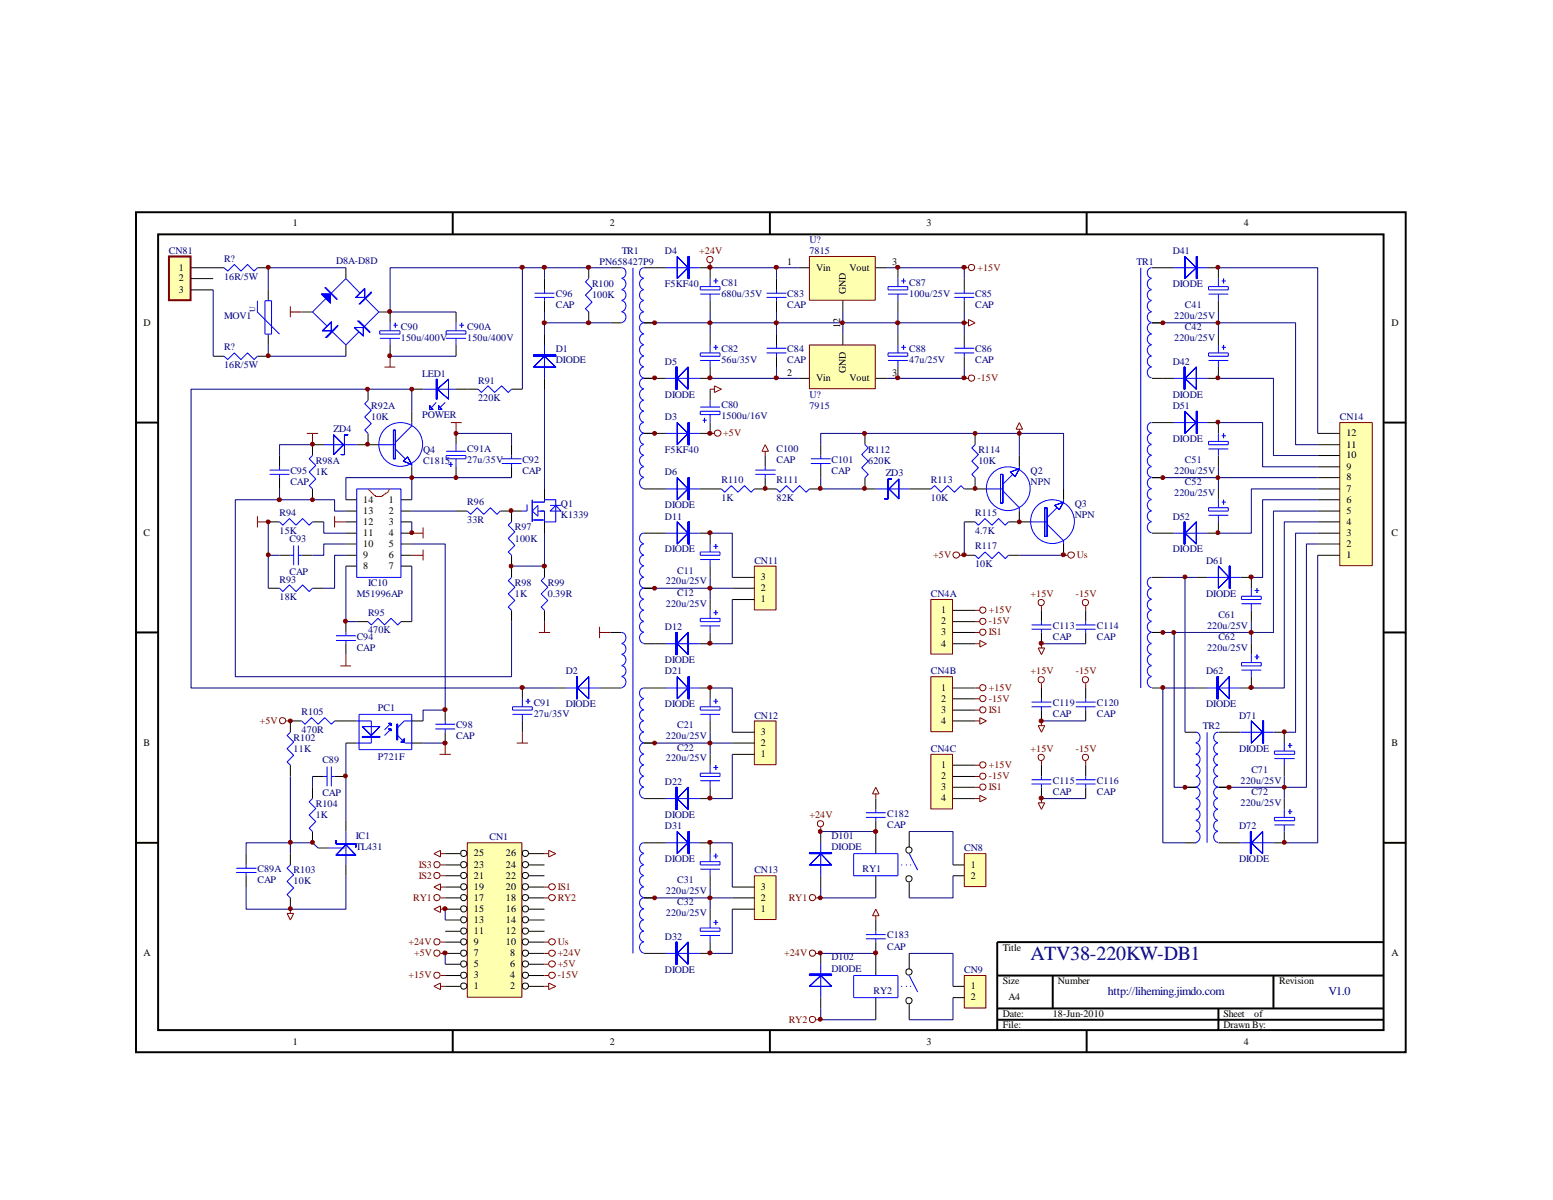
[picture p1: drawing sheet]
<svg xmlns="http://www.w3.org/2000/svg" width="279mm" height="216mm" viewBox="0 0 279 216" stroke-linecap="round" stroke-linejoin="round" font-family="sans-serif">
<defs><g id="words">
<text font-size="3.6" fill="#000080" x="185.4" y="172.6">ATV38-220KW-DB1</text>
<g font-size="2.2" fill="#000080">
<text x="199.3" y="179.1">http://liheming.jimdo.com</text>
<text x="239" y="179.1">V1.0</text>
</g>
<g font-size="1.8">
<text x="52.7" y="40.7">1</text>
<text x="109.7" y="40.7">2</text>
<text x="166.7" y="40.7">3</text>
<text x="223.8" y="40.7">4</text>
<text x="141.6" y="47.7">1</text>
<text x="160.5" y="47.7">3</text>
<text x="32.2" y="48.7">1</text>
<text x="32.2" y="50.6">2</text>
<text x="32.2" y="52.7">3</text>
<text x="146.8" y="48.7">Vin</text>
<text x="152.1" y="52.9" transform="rotate(-90 152.1 52.9)">GND</text>
<text x="152.8" y="48.7">Vout</text>
<text x="25.8" y="58.6">D</text>
<text x="151.1" y="59.1" transform="rotate(-90 151.1 59.1)">1</text>
<text x="151.1" y="58.1" transform="rotate(-90 151.1 58.1)">2</text>
<text x="250.4" y="58.6">D</text>
<text x="141.6" y="67.6">2</text>
<text x="146.8" y="68.6">Vin</text>
<text x="152.1" y="67.1" transform="rotate(-90 152.1 67.1)">GND</text>
<text x="152.8" y="68.6">Vout</text>
<text x="160.5" y="67.6">3</text>
<text x="242.2" y="82.5">10</text>
<text x="242.2" y="80.5">11</text>
<text x="242.2" y="78.5">12</text>
<text x="242.2" y="88.5">7</text>
<text x="242.2" y="86.4">8</text>
<text x="242.2" y="84.5">9</text>
<text x="65.4" y="94.4">12</text>
<text x="65.4" y="92.5">13</text>
<text x="65.4" y="90.4">14</text>
<text x="69.9" y="90.4">1</text>
<text x="69.9" y="92.5">2</text>
<text x="69.9" y="94.4">3</text>
<text x="242.2" y="94.4">4</text>
<text x="242.2" y="92.5">5</text>
<text x="242.2" y="90.4">6</text>
<text x="25.8" y="96.4">C</text>
<text x="65.4" y="100.4">9</text>
<text x="65.4" y="98.4">10</text>
<text x="65.4" y="96.4">11</text>
<text x="69.9" y="96.4">4</text>
<text x="69.9" y="98.4">5</text>
<text x="69.9" y="100.4">6</text>
<text x="242.2" y="100.4">1</text>
<text x="242.2" y="98.4">2</text>
<text x="242.2" y="96.4">3</text>
<text x="250.4" y="96.4">C</text>
<text x="65.4" y="102.4">8</text>
<text x="69.9" y="102.4">7</text>
<text x="136.9" y="106.3">2</text>
<text x="136.9" y="104.4">3</text>
<text x="136.9" y="108.4">1</text>
<text x="169.3" y="110.3">1</text>
<text x="169.3" y="112.4">2</text>
<text x="169.3" y="114.3">3</text>
<text x="169.3" y="116.3">4</text>
<text x="169.3" y="124.3">1</text>
<text x="169.3" y="126.2">2</text>
<text x="169.3" y="128.3">3</text>
<text x="169.3" y="130.2">4</text>
<text x="25.8" y="134.2">B</text>
<text x="136.9" y="136.2">1</text>
<text x="136.9" y="134.2">2</text>
<text x="136.9" y="132.2">3</text>
<text x="250.4" y="134.2">B</text>
<text x="169.3" y="138.2">1</text>
<text x="169.3" y="140.2">2</text>
<text x="169.3" y="142.2">3</text>
<text x="169.3" y="144.2">4</text>
<text x="85.3" y="154.1">25</text>
<text x="91" y="154.1">26</text>
<text x="85.3" y="160.1">19</text>
<text x="85.3" y="158.1">21</text>
<text x="85.3" y="156.1">23</text>
<text x="91" y="160.1">20</text>
<text x="91" y="158.1">22</text>
<text x="91" y="156.1">24</text>
<text x="136.9" y="160.1">3</text>
<text x="174.7" y="156.1">1</text>
<text x="174.7" y="158.1">2</text>
<text x="85.3" y="166">13</text>
<text x="85.3" y="164.1">15</text>
<text x="85.3" y="162.1">17</text>
<text x="91" y="166">14</text>
<text x="91" y="164.1">16</text>
<text x="91" y="162.1">18</text>
<text x="136.9" y="164.1">1</text>
<text x="136.9" y="162.1">2</text>
<text x="25.8" y="172">A</text>
<text x="85.3" y="174">5</text>
<text x="85.3" y="172">7</text>
<text x="85.3" y="170">9</text>
<text x="85.3" y="168.1">11</text>
<text x="91" y="170">10</text>
<text x="91" y="168.1">12</text>
<text x="91.8" y="174">6</text>
<text x="91.8" y="172">8</text>
<text x="180.4" y="171">Title</text>
<text x="250.4" y="172">A</text>
<text x="85.3" y="178">1</text>
<text x="85.3" y="176">3</text>
<text x="91.8" y="178">2</text>
<text x="91.8" y="176">4</text>
<text x="174.7" y="178">1</text>
<text x="180.4" y="177">Size</text>
<text x="190.3" y="177">Number</text>
<text x="230.1" y="177">Revision</text>
<text x="174.7" y="180">2</text>
<text x="180.4" y="183">Date:</text>
<text x="180.4" y="185">File:</text>
<text x="181.4" y="180">A4</text>
<text x="189.4" y="183">18-Jun-2010</text>
<text x="220.1" y="183">Sheet</text>
<text x="220.1" y="185">Drawn By:</text>
<text x="225.6" y="183">of</text>
<text x="52.7" y="188">1</text>
<text x="109.7" y="188">2</text>
<text x="166.7" y="188">3</text>
<text x="223.8" y="188">4</text>
</g>
<g font-size="1.8" fill="#000080">
<text x="30.4" y="45.7">CN81</text>
<text x="40.3" y="47.1">R?</text>
<text x="60.5" y="47.5">D8A-D8D</text>
<text x="107.9" y="47.7">PN658427P9</text>
<text x="111.8" y="45.7">TR1</text>
<text x="119.6" y="45.7">D4</text>
<text x="145.6" y="43.7">U?</text>
<text x="145.6" y="45.7">7815</text>
<text x="204.5" y="47.7">TR1</text>
<text x="211" y="45.7">D41</text>
<text x="40.3" y="50.3">16R/5W</text>
<text x="100" y="53.4">C96</text>
<text x="106.5" y="51.6">R100</text>
<text x="106.5" y="53.7">100K</text>
<text x="119.6" y="51.6">F5KF40</text>
<text x="129.8" y="51.5">C81</text>
<text x="129.8" y="53.4">680u/35V</text>
<text x="141.6" y="53.4">C83</text>
<text x="163.6" y="51.5">C87</text>
<text x="163.6" y="53.4">100u/25V</text>
<text x="175.4" y="53.4">C85</text>
<text x="211" y="51.6">DIODE</text>
<text x="40.3" y="57.4">MOV1</text>
<text x="72.1" y="59.4">C90</text>
<text x="84.1" y="59.4">C90A</text>
<text x="100" y="55.5">CAP</text>
<text x="141.6" y="55.5">CAP</text>
<text x="175.4" y="55.5">CAP</text>
<text x="211.2" y="57.4">220u/25V</text>
<text x="213.2" y="55.5">C41</text>
<text x="213.2" y="59.4">C42</text>
<text x="40.3" y="63">R?</text>
<text x="72.1" y="61.4">150u/400V</text>
<text x="84.1" y="61.4">150u/400V</text>
<text x="100" y="63.4">D1</text>
<text x="100" y="65.4">DIODE</text>
<text x="119.6" y="65.6">D5</text>
<text x="129.8" y="63.4">C82</text>
<text x="129.8" y="65.4">56u/35V</text>
<text x="141.6" y="63.4">C84</text>
<text x="141.6" y="65.4">CAP</text>
<text x="163.6" y="63.4">C88</text>
<text x="163.6" y="65.4">47u/25V</text>
<text x="175.4" y="63.4">C86</text>
<text x="175.4" y="65.4">CAP</text>
<text x="211" y="65.6">D42</text>
<text x="211.2" y="61.4">220u/25V</text>
<text x="40.3" y="66.2">16R/5W</text>
<text x="75.9" y="67.8">LED1</text>
<text x="86" y="69">R91</text>
<text x="119.6" y="71.5">DIODE</text>
<text x="145.6" y="71.5">U?</text>
<text x="211" y="71.5">DIODE</text>
<text x="60" y="77.7">ZD4</text>
<text x="66.8" y="73.6">R92A</text>
<text x="66.8" y="75.5">10K</text>
<text x="75.9" y="75.2">POWER</text>
<text x="86" y="72.1">220K</text>
<text x="119.6" y="75.5">D3</text>
<text x="129.8" y="73.3">C80</text>
<text x="129.8" y="75.4">1500u/16V</text>
<text x="145.6" y="73.6">7915</text>
<text x="211" y="73.6">D51</text>
<text x="241" y="75.5">CN14</text>
<text x="56.8" y="83.5">R98A</text>
<text x="76.1" y="81.5">Q4</text>
<text x="76.1" y="83.5">C1815</text>
<text x="84.1" y="81.3">C91A</text>
<text x="84.1" y="83.3">27u/35V</text>
<text x="94" y="83.3">C92</text>
<text x="119.6" y="81.5">F5KF40</text>
<text x="139.7" y="81.3">C100</text>
<text x="139.7" y="83.3">CAP</text>
<text x="149.6" y="83.3">C101</text>
<text x="156.2" y="81.5">R112</text>
<text x="156.2" y="83.5">620K</text>
<text x="176" y="81.5">R114</text>
<text x="176" y="83.5">10K</text>
<text x="211" y="79.5">DIODE</text>
<text x="213.2" y="83.3">C51</text>
<text x="52.2" y="85.3">C95</text>
<text x="52.2" y="87.3">CAP</text>
<text x="56.8" y="85.5">1K</text>
<text x="94" y="85.3">CAP</text>
<text x="119.6" y="85.5">D6</text>
<text x="129.8" y="86.9">R110</text>
<text x="139.7" y="86.9">R111</text>
<text x="149.6" y="85.3">CAP</text>
<text x="159.3" y="85.7">ZD3</text>
<text x="167.5" y="86.9">R113</text>
<text x="185.4" y="85.3">Q2</text>
<text x="185.4" y="87.3">NPN</text>
<text x="211.2" y="85.3">220u/25V</text>
<text x="211.2" y="89.2">220u/25V</text>
<text x="213.2" y="87.3">C52</text>
<text x="50.3" y="92.9">R94</text>
<text x="84.1" y="90.8">R96</text>
<text x="84.1" y="94.1">33R</text>
<text x="92.6" y="95.4">R97</text>
<text x="100.9" y="91.3">Q1</text>
<text x="100.9" y="93.2">K1339</text>
<text x="119.6" y="91.4">DIODE</text>
<text x="119.6" y="93.5">D11</text>
<text x="129.8" y="90.1">1K</text>
<text x="139.7" y="90.1">82K</text>
<text x="167.5" y="90.1">10K</text>
<text x="175.4" y="92.9">R115</text>
<text x="193.4" y="91.3">Q3</text>
<text x="193.4" y="93.2">NPN</text>
<text x="211" y="93.5">D52</text>
<text x="50.3" y="96">15K</text>
<text x="52.1" y="97.5">C93</text>
<text x="92.6" y="97.5">100K</text>
<text x="119.6" y="99.4">DIODE</text>
<text x="135.7" y="101.4">CN11</text>
<text x="175.4" y="96">4.7K</text>
<text x="175.4" y="98.8">R117</text>
<text x="211" y="99.4">DIODE</text>
<text x="217" y="101.4">D61</text>
<text x="50.3" y="104.8">R93</text>
<text x="50.3" y="107.9">18K</text>
<text x="52.1" y="103.4">CAP</text>
<text x="64.2" y="107.4">M51996AP</text>
<text x="66.2" y="105.4">IC10</text>
<text x="92.6" y="105.4">R98</text>
<text x="92.6" y="107.4">1K</text>
<text x="98.6" y="105.4">R99</text>
<text x="98.6" y="107.4">0.39R</text>
<text x="119.8" y="105.2">220u/25V</text>
<text x="121.8" y="103.2">C11</text>
<text x="121.8" y="107.2">C12</text>
<text x="167.5" y="107.4">CN4A</text>
<text x="175.4" y="102">10K</text>
<text x="217" y="107.4">DIODE</text>
<text x="66.2" y="110.7">R95</text>
<text x="66.2" y="114">470K</text>
<text x="119.6" y="113.4">D12</text>
<text x="119.8" y="109.1">220u/25V</text>
<text x="189.4" y="113.1">C113</text>
<text x="197.4" y="113.1">C114</text>
<text x="217.2" y="113.1">220u/25V</text>
<text x="219.2" y="111.2">C61</text>
<text x="64.2" y="115.1">C94</text>
<text x="64.2" y="117.1">CAP</text>
<text x="119.6" y="119.3">DIODE</text>
<text x="189.4" y="115.1">CAP</text>
<text x="197.4" y="115.1">CAP</text>
<text x="217.2" y="117.1">220u/25V</text>
<text x="219.2" y="115.1">C62</text>
<text x="101.8" y="121.3">D2</text>
<text x="119.6" y="121.3">D21</text>
<text x="167.5" y="121.3">CN4B</text>
<text x="217" y="121.3">D62</text>
<text x="54.3" y="128.7">R105</text>
<text x="54.3" y="131.8">470R</text>
<text x="68" y="127.8">PC1</text>
<text x="82" y="131.1">C98</text>
<text x="96" y="127.1">C91</text>
<text x="96" y="129">27u/35V</text>
<text x="101.8" y="127.3">DIODE</text>
<text x="119.6" y="127.3">DIODE</text>
<text x="121.8" y="131.1">C21</text>
<text x="135.7" y="129.3">CN12</text>
<text x="189.4" y="127.1">C119</text>
<text x="189.4" y="129">CAP</text>
<text x="197.4" y="127.1">C120</text>
<text x="197.4" y="129">CAP</text>
<text x="216.4" y="131.2">TR2</text>
<text x="217" y="127.3">DIODE</text>
<text x="222.9" y="129.3">D71</text>
<text x="52.8" y="133.3">R102</text>
<text x="52.8" y="135.2">11K</text>
<text x="58" y="137.2">C89</text>
<text x="68" y="136.7">P721F</text>
<text x="82" y="133">CAP</text>
<text x="119.8" y="133">220u/25V</text>
<text x="119.8" y="137">220u/25V</text>
<text x="121.8" y="135">C22</text>
<text x="167.5" y="135.2">CN4C</text>
<text x="222.9" y="135.2">DIODE</text>
<text x="58" y="143.2">CAP</text>
<text x="119.6" y="141.2">D22</text>
<text x="189.4" y="141">C115</text>
<text x="189.4" y="143">CAP</text>
<text x="197.4" y="141">C116</text>
<text x="197.4" y="143">CAP</text>
<text x="223.2" y="141">220u/25V</text>
<text x="225.1" y="139">C71</text>
<text x="225.1" y="143">C72</text>
<text x="56.8" y="145.2">R104</text>
<text x="56.8" y="147.2">1K</text>
<text x="119.6" y="147.2">DIODE</text>
<text x="119.6" y="149.2">D31</text>
<text x="159.6" y="147">C182</text>
<text x="159.6" y="148.9">CAP</text>
<text x="222.9" y="149.2">D72</text>
<text x="223.2" y="144.9">220u/25V</text>
<text x="64" y="151">IC1</text>
<text x="64" y="152.9">TL431</text>
<text x="88.1" y="151.1">CN1</text>
<text x="119.6" y="155.1">DIODE</text>
<text x="149.6" y="151">D101</text>
<text x="149.6" y="152.9">DIODE</text>
<text x="173.5" y="153.2">CN8</text>
<text x="222.9" y="155.1">DIODE</text>
<text x="46.3" y="156.9">C89A</text>
<text x="46.3" y="158.9">CAP</text>
<text x="52.8" y="157.1">R103</text>
<text x="52.8" y="159.1">10K</text>
<text x="119.8" y="160.9">220u/25V</text>
<text x="121.8" y="158.9">C31</text>
<text x="135.7" y="157.1">CN13</text>
<text x="155.2" y="156.9">RY1</text>
<text x="119.8" y="164.8">220u/25V</text>
<text x="121.8" y="162.9">C32</text>
<text x="119.6" y="169.1">D32</text>
<text x="149.6" y="172.8">D102</text>
<text x="159.6" y="168.8">C183</text>
<text x="159.6" y="170.9">CAP</text>
<text x="119.6" y="175">DIODE</text>
<text x="149.6" y="174.8">DIODE</text>
<text x="157.1" y="178.8">RY2</text>
<text x="173.5" y="175">CN9</text>
</g>
<g font-size="1.8" fill="#800000">
<text x="125.8" y="45.7">+24V</text>
<text x="175.9" y="48.7">+15V</text>
<text x="175.9" y="68.6">-15V</text>
<text x="130.1" y="78.5">+5V</text>
<text x="167.9" y="100.4">+5V</text>
<text x="193.7" y="100.4">Us</text>
<text x="185.4" y="107.4">+15V</text>
<text x="193.5" y="107.4">-15V</text>
<text x="177.9" y="110.3">+15V</text>
<text x="177.9" y="112.4">-15V</text>
<text x="177.9" y="114.3">IS1</text>
<text x="177.9" y="124.3">+15V</text>
<text x="185.4" y="121.3">+15V</text>
<text x="193.5" y="121.3">-15V</text>
<text x="46.7" y="130.2">+5V</text>
<text x="177.9" y="126.2">-15V</text>
<text x="177.9" y="128.3">IS1</text>
<text x="185.4" y="135.2">+15V</text>
<text x="193.5" y="135.2">-15V</text>
<text x="177.9" y="138.2">+15V</text>
<text x="177.9" y="140.2">-15V</text>
<text x="177.9" y="142.2">IS1</text>
<text x="145.6" y="147.2">+24V</text>
<text x="75.4" y="156.1">IS3</text>
<text x="75.4" y="158.1">IS2</text>
<text x="100.3" y="160.1">IS1</text>
<text x="74.3" y="162.1">RY1</text>
<text x="100.3" y="162.1">RY2</text>
<text x="141.9" y="162.1">RY1</text>
<text x="73.5" y="170">+24V</text>
<text x="74.5" y="172">+5V</text>
<text x="100.3" y="170">Us</text>
<text x="100.3" y="172">+24V</text>
<text x="100.3" y="174">+5V</text>
<text x="141.1" y="172">+24V</text>
<text x="73.5" y="176">+15V</text>
<text x="100.3" y="176">-15V</text>
<text x="141.9" y="184">RY2</text>
</g>
<text font-size="1.4" fill="#000080" x="45.9" y="56.1" transform="rotate(-90 45.9 56.1)">U</text>
</g></defs>
<g fill="none" stroke="#000" stroke-width=".35">
<path d="M24.5 38.2h228.4v151.1h-228.4zM81.4 38.2v4M138.5 38.2v4M195.5 38.2v4M28.4 42.2h220.5v143.1h-220.5zM24.5 76h3.9M249 76h4M24.5 113.8h3.9M249 113.8h4M24.5 151.6h3.9M249 151.6h4M179.4 175.5h69.6"/>
<path d="M189.4 175.5v5.9M229.1 175.5v5.9M249 169.5h-69.6v15.9M81.4 185.4v4M138.5 185.4v4M179.4 181.4h69.6M179.4 183.5h69.6M195.5 185.4v4M219.2 181.4v4"/>
</g>
<path d="M30.5 46.2h3.7v7.7h-3.7z" fill="#ffffb0"/>
<path d="M30.4 46.1h3.9v7.9h-3.9z" fill="none" stroke="#800000" stroke-width=".35"/>
<g fill="none" stroke="#000" stroke-width=".18">
<path d="M34.4 48.2h5.9M34.4 50.1h4M34.4 52.2h4M46.3 48.2h2M48.3 52.2v1.9M54.3 56.1h1.9M62.2 48.2v1.9M68.2 56.1h2v2M82 56.1v2M98 50.1v2.1M98 54.1v2M105.9 48.2v1.9"/>
<path d="M105.9 56.1v2M109.9 48.2h1.9M109.9 58.1h1.9M115.8 48.2h4M115.8 58.1h2.1M125.8 48.2h2M38.4 64.1h1.9M46.3 64.1h2M48.3 60.1v2M62.2 62.1v2M66.2 70v2.1M66.2 78v2"/>
<path d="M70.2 62.1v2M74.1 74v2M74.1 70h2M82 62.1v2M82 78v2M82 70h4M92 70h2M98 60.1v2M98 68.1v1.9M115.8 68.1h4M115.8 78h4M125.8 68.1h2"/>
<path d="M125.8 78h2M48.3 93.9h2M50.3 99.9h1.9M50.3 82v2M50.3 85.9v2.1M54.3 99.9h1.9M56.2 93.9h2.1M56.2 88v1.9M58.3 80h-2.1v2M62.2 95.9h2M62.2 89.9h2M62.2 91.9h2"/>
<path d="M62.2 93.9h2M62.2 97.9h2M62.2 99.9h2M64.2 80h4M72.1 95.9h2M72.1 89.9h2M72.1 91.9h2M72.1 93.9h2M72.1 97.9h2M72.1 99.9h2M74.1 84v1.9M82 91.9h2.1"/>
<path d="M82 84v1.9M90 91.9h4M92 80v2M92 84v1.9M92 91.9v2M92 99.9v4M98 88v1.9M98 93.9v2M115.8 88h4M115.8 95.9h2.1M125.8 88h2M48.3 105.8h2"/>
<path d="M56.2 105.8h2.1M62.2 111.8v2M62.2 115.8v2M62.2 101.9h2M64.2 111.8h2M72.1 101.9h2M72.1 111.8h2M92 109.8v2M98 101.9v2M98 109.8v2M109.9 113.8h1.9M115.8 105.8h2.1"/>
<path d="M115.8 115.8h2.1M52.2 137.7v2M54.3 129.7h-2.1v2M56.2 139.7h2.1M60.2 129.7h4M60.2 139.7h2M62.2 133.7h2M74.1 129.7h2M74.1 133.7h2M80.1 127.8v1.9M80.1 131.7v2M94 123.8v1.9"/>
<path d="M94 129.7v2M100 123.8h1.9M107.9 123.8h3.9M52.2 153.6v2M56.2 141.6v2.1M56.2 149.6v2M57.2 152.6h2M62.2 147.7v1.9M62.2 155.6v2M52.2 161.5v2.1"/>
</g>
<g fill="none" stroke="#00f" stroke-width=".18">
<path d="M40.3 48.2l.7 .6 1.2-1.2 1.1 1.2 1.2-1.2 1.2 1.2 .6-.6M46.3 54.1v2l4 4M47.7 54.1h1.2v6h-1.2zM58.4 51.7h.2l2 2.1v.1zM58.6 53.8l-2.4 2.3 2.6 2.6M59.6 52.7l2.6-2.6 2.6 2.6M59.8 59.7l2.4 2.4 2.4-2.4M64.3 57.7h.3l1.9 2v.2zM65.8 53.8l2.4 2.3-2.6 2.6M66.8 52.5v.2l-2 2h-.2zM68.3 59.5h3.7v.6h-3.7zM70.2 58.1v1.4"/>
<path d="M70.8 58.5h.7M71.1 58.1v.8M80.3 59.5h3.5v.6h-3.5zM82 58.1v1.4M82.6 58.5h.9M83.1 58.1v.8M96.2 52.7h3.5M96.2 53.5h3.5M98 52.2v.5M98 53.5v.6M105.9 50.1l-.6 .6 1.2 1.2-1.2 1.2 1.2 1.3-1.2 1.1 .6 .6M111.8 50.1a1 1 0 0 1 .8 1 1 1 0 0 1-.8 1"/>
<path d="M111.8 52.2a.95 .95 0 0 1 .8 .9 .95 .95 0 0 1-.8 .9M111.8 54.1a1 1 0 0 1 .8 1 1 1 0 0 1-.8 .9M111.8 48.2a.95 .95 0 0 1 .8 .9 .95 .95 0 0 1-.8 .9M111.8 56.1a.95 .95 0 0 1 .8 1 .95 .95 0 0 1-.8 .9M113.9 48.2v123.3M115.8 54.1a1 1 0 0 0-.7 1 1 1 0 0 0 .7 .9M115.8 52.2a.95 .95 0 0 0-.7 .9 .95 .95 0 0 0 .7 .9M115.8 50.1a1 1 0 0 0-.7 1 1 1 0 0 0 .7 1M115.8 56.1a.95 .95 0 0 0-.7 1 .95 .95 0 0 0 .7 .9M115.8 48.2a.95 .95 0 0 0-.7 .9 .95 .95 0 0 0 .7 .9M115.8 58.1a1 1 0 0 0-.7 1 1 1 0 0 0 .7 .9M119.8 48.2h6"/>
<path d="M40.3 64.1l.7 .6 1.2-1.2 1.1 1.2 1.2-1.2 1.2 1.2 .6-.6M58.6 60.7l2.2-2.2v.2l-2 2zM66.2 72.1l-.6 .5 1.2 1.2-1.2 1.2 1.2 1.2-1.2 1.2 .6 .6M68.3 60.9h3.7M70.2 60.9v1.2M74.1 76v.6l-3 3M76.1 70h5.9M78.5 72.4l-.8 .8M80.1 72.4l-.9 .8M80.3 60.9h3.5M82 60.9v1.2M86 70l.6 .6 1.2-1.2 1.2 1.2 1.3-1.2 1.1 1.2 .6-.6"/>
<path d="M98 62.1v6M115.8 64.1a.95 .95 0 0 0-.7 .9 .95 .95 0 0 0 .7 1M115.8 62.1a1 1 0 0 0-.7 .9 1 1 0 0 0 .7 1M115.8 60.1a.95 .95 0 0 0-.7 .9 .95 .95 0 0 0 .7 1M115.8 66a1 1 0 0 0-.7 1 1 1 0 0 0 .7 1M115.8 74a1 1 0 0 0-.7 1 1 1 0 0 0 .7 .9M115.8 72.1a.95 .95 0 0 0-.7 .9 .95 .95 0 0 0 .7 .9M115.8 70a1 1 0 0 0-.7 1 1 1 0 0 0 .7 1M115.8 76a.95 .95 0 0 0-.7 1 .95 .95 0 0 0 .7 .9M115.8 68.1a.95 .95 0 0 0-.7 .9 .95 .95 0 0 0 .7 .9M115.8 78a1 1 0 0 0-.7 1 1 1 0 0 0 .7 .9M119.8 78h6"/>
<path d="M119.8 68.1h6M48.5 84.6h3.6M48.5 85.3h3.6M50.3 93.9l.6 .6 1.2-1.2 1.2 1.2 1.1-1.2 1.2 1.2 .6-.6M50.3 84v.6M50.3 85.3v.6M52.2 99.9h.6M52.8 98.1v3.6M53.7 99.9h.6M53.7 98.1v3.6M56.2 82l-.6 .5 1.2 1.2-1.2 1.2 1.2 1.3-1.2 1.2 .6 .6M58.3 80h5.9"/>
<path d="M64.2 88h7.9v15.9h-7.9zM68.2 80h2.9M71.1 80.8l1.8 1.7M74.1 83.6v.4M80.3 82h3.5v.5h-3.5zM80.3 81.2h3.5M80.7 83.6h.7M81.1 83.1v.9M82 80v1.2M82 82.5v1.5M84.1 91.9l.6 .6 1.2-1.1 1.1 1.1 1.2-1.1 1.2 1.1 .6-.6M90.3 82.5h3.5"/>
<path d="M90.3 83.4h3.5M92 93.9l-.6 .6 1.2 1.2-1.2 1.2 1.2 1.2-1.2 1.2 .6 .6M92 82v.5M92 83.4v.6M94.8 90.8v1.1h-.8M95.8 90.3h2.2v-.4h2v4h-2v-2h-1.2M95.8 89.9v4M95.8 93.6h2.2M95.8 91.9l1-1v2zM99 91.9l1-1 .9 1zM99 90.9h1.9M115.8 84a.95 .95 0 0 0-.7 .9 .95 .95 0 0 0 .7 1"/>
<path d="M115.8 82a1 1 0 0 0-.7 .9 1 1 0 0 0 .7 1M115.8 80a.95 .95 0 0 0-.7 .9 .95 .95 0 0 0 .7 1M115.8 85.9a1 1 0 0 0-.7 1 1 1 0 0 0 .7 1M115.8 99.9a.95 .95 0 0 0-.7 .9 .95 .95 0 0 0 .7 1M115.8 97.9a1 1 0 0 0-.7 .9 1 1 0 0 0 .7 1M115.8 95.9a.95 .95 0 0 0-.7 1 .95 .95 0 0 0 .7 .9M119.8 88h6M50.3 105.8l.6 .6 1.2-1.2 1.2 1.2 1.1-1.2 1.2 1.2 .6-.6M60.5 114.4h3.5M60.5 115.2h3.5M62.2 113.8v.6M62.2 115.2v.6"/>
<path d="M66.2 111.8l.6 .6 1.2-1.1 1.2 1.1 1.2-1.1 1.1 1.1 .6-.6M92 103.9l-.6 .6 1.2 1.2-1.2 1.1 1.2 1.2-1.2 1.2 .6 .6M98 103.9l-.6 .6 1.2 1.2-1.2 1.1 1.2 1.2-1.2 1.2 .6 .6M111.8 115.8a.95 .95 0 0 1 .8 1 .95 .95 0 0 1-.8 .9M111.8 117.8a1 1 0 0 1 .8 .9 1 1 0 0 1-.8 1M111.8 119.8a.95 .95 0 0 1 .8 .9 .95 .95 0 0 1-.8 1M111.8 113.8a1 1 0 0 1 .8 1 1 1 0 0 1-.8 .9M115.8 101.9a1 1 0 0 0-.7 .9 1 1 0 0 0 .7 1M115.8 103.9a.95 .95 0 0 0-.7 .9 .95 .95 0 0 0 .7 .9M115.8 111.8a.95 .95 0 0 0-.7 1 .95 .95 0 0 0 .7 .9M115.8 109.8a1 1 0 0 0-.7 1 1 1 0 0 0 .7 1M115.8 107.9a.95 .95 0 0 0-.7 .9 .95 .95 0 0 0 .7 .9"/>
<path d="M115.8 113.8a1 1 0 0 0-.7 1 1 1 0 0 0 .7 .9M115.8 105.8a1 1 0 0 0-.7 1 1 1 0 0 0 .7 1M52.2 131.7l-.6 .6 1.2 1.2-1.2 1.2 1.2 1.2-1.2 1.2 .6 .6M54.3 129.7l.6 .6 1.1-1.2 1.2 1.2 1.2-1.2 1.2 1.2 .6-.6M58.3 139.7h.5M58.8 137.9v3.6M59.6 139.7h.6M59.6 137.9v3.6M64.2 129.7h2.6v4h-2.6M64.6 128.5h9.5v6.4h-9.5zM70.4 131.1l-1.2 1.2M70.4 130.1l-1.2 1.2"/>
<path d="M71.5 132.3l1.4 1.4h1.2M74.1 129.7h-1.4l-1.2 1.2M78.3 130.3h3.6M78.3 131.1h3.6M80.1 129.7v.6M80.1 131.1v.6M92.2 127.2h3.6v.6h-3.6zM92.2 128.5h3.6M94 125.7v1.5M94 128.5v1.2M94.6 126.2h.8M95 125.7v.9"/>
<path d="M101.9 123.8h6M111.8 121.8a1 1 0 0 1 .8 .9 1 1 0 0 1-.8 1M52.2 155.6l-.6 .6 1.2 1.2-1.2 1.2 1.2 1.2-1.2 1.2 .6 .5M56.2 143.7l-.6 .6 1.2 1.2-1.2 1.1 1.2 1.2-1.2 1.2 .6 .6M59.2 152.6h2.8M62.2 149.6v6"/>
<circle cx="72.1" cy="80" r="4"/>
</g>
<path d="M57.8 52.9h1.6v1.6zM57.8 52.9h1.6v1.6z" fill="#00f" stroke="#00f" stroke-width=".18"/>
<g fill="#00f" stroke="#00f" stroke-width=".18">
<path d="M65.6 51.9l-1.6 1.6h1.6zM65.6 51.9l-1.6 1.6h1.6z" fill-rule="evenodd"/>
<path d="M63.8 58.9h1.6v1.6zM63.8 58.9h1.6v1.6z" fill-rule="evenodd"/>
<path d="M58 59.5l1.6-1.6v1.6zM58 59.5l1.6-1.6v1.6z" fill-rule="evenodd"/>
<path d="M96 63.8v.3h4v-.3zM96 63.8v.3h4v-.3z" fill-rule="evenodd"/>
<path d="M98 64.1l2 1.9h-4zM98 64.1l2 1.9h-4z" fill-rule="evenodd"/>
<path d="M65.2 130.7h3.1l-1.5 1.6zM65.2 130.7h3.1l-1.5 1.6z" fill-rule="evenodd"/>
<path d="M65.2 132.5h3.1v.2h-3.1zM65.2 132.5h3.1v.2h-3.1z" fill-rule="evenodd"/>
<path d="M69.9 130.1l.5 .5v-.5zM69.9 130.1l.5 .5v-.5z" fill-rule="evenodd"/>
<path d="M69.9 131.1l.5 .4v-.4zM69.9 131.1l.5 .4v-.4z" fill-rule="evenodd"/>
<path d="M71.4 130.3v2.8h.1v-2.8zM71.4 130.3v2.8h.1v-2.8z" fill-rule="evenodd"/>
<path d="M72.1 133.5l.6-.6v.6zM72.1 133.5l.6-.6v.6z" fill-rule="evenodd"/>
<path d="M60.5 151.2v.6h3.5v.6v-.6h-3.5zM60.5 151.2v.6h3.5v.6v-.6h-3.5z" fill-rule="evenodd"/>
<path d="M62.2 152l1.8 1.8h-3.5zM62.2 152l1.8 1.8h-3.5z" fill-rule="evenodd"/>
<path d="M103.7 121.8v3.9h.2v-3.9zM103.7 121.8v3.9h.2v-3.9z" fill-rule="evenodd"/>
<path d="M105.9 121.8v3.9l-2-1.9zM105.9 121.8v3.9l-2-1.9z" fill-rule="evenodd"/>
<path d="M70.8 77.4v5.1h.3v-5.1zM70.8 77.4v5.1h.3v-5.1z" fill-rule="evenodd"/>
<path d="M73.3 82.2l-.7 .8 1.5 .6zM73.3 82.2l-.7 .8 1.5 .6z" fill-rule="evenodd"/>
<path d="M78.7 70l2-1.8v3.6zM78.7 70l2-1.8v3.6z" fill-rule="evenodd"/>
<path d="M78.5 68.2v3.6h.2v-3.6zM78.5 68.2v3.6h.2v-3.6z" fill-rule="evenodd"/>
<path d="M77.3 73l.6 .7h-.6zM77.3 73l.6 .7h-.6z" fill-rule="evenodd"/>
<path d="M78.9 73l.6 .7h-.6zM78.9 73l.6 .7h-.6z" fill-rule="evenodd"/>
<path d="M62 78.2v3.6h-.6h.6v-3.6h.6zM62 78.2v3.6h-.6h.6v-3.6h.6z" fill-rule="evenodd"/>
<path d="M60 78.2l1.8 1.8-1.8 1.8zM60 78.2l1.8 1.8-1.8 1.8z" fill-rule="evenodd"/>
<path d="M123.8 46.1v4h.2v-4zM123.8 46.1v4h.2v-4z" fill-rule="evenodd"/>
<path d="M121.8 46.1l2 2.1-2 1.9zM121.8 46.1l2 2.1-2 1.9z" fill-rule="evenodd"/>
<path d="M123.8 76v4h.2v-4zM123.8 76v4h.2v-4z" fill-rule="evenodd"/>
<path d="M121.8 76l2 2-2 2zM121.8 76l2 2-2 2z" fill-rule="evenodd"/>
<path d="M121.6 66v4h.2v-4zM121.6 66v4h.2v-4z" fill-rule="evenodd"/>
<path d="M123.8 66v4l-2-1.9zM123.8 66v4l-2-1.9z" fill-rule="evenodd"/>
<path d="M123.8 85.9v4h.2v-4zM123.8 85.9v4h.2v-4z" fill-rule="evenodd"/>
<path d="M121.8 85.9l2 2.1-2 1.9zM121.8 85.9l2 2.1-2 1.9z" fill-rule="evenodd"/>
</g>
<g fill="none" stroke="#800000" stroke-width=".18">
<path d="M52.2 55.1v2M52.2 56.1h2.1M55.2 78h2M56.2 78v2M81.1 76h2M82 76v2M46.3 93.9h2M46.3 92.9v2M60.2 92.9v2M60.2 93.9h2M74.1 95.9h2M74.1 99.9h2"/>
<path d="M76.1 94.9v2M76.1 98.9v1.9M61.2 119.8h2M62.2 117.8v2M96.9 113.8h2.1M98 111.8v2M107.9 113.8h2M107.9 112.8v2M51.5 129.7h.7M79.1 135.7h2M80.1 133.7v2M93 133.7h2"/>
<path d="M94 131.7v2M51.6 164.3h1.2l-.6 1.2zM52.2 163.6v.7"/>
<circle cx="50.8" cy="129.7" r=".57"/>
</g>
<g fill="none" stroke="#000080" stroke-width=".18">
<path d="M38.4 52.2v11.9M62.2 48.2h-13.9v4M94 48.2v21.8M98 48.2v1.9M98 56.1v4M98 58.1h11.9M109.9 48.2h-39.7v7.9h11.8M48.3 62.1v2h13.9M70.2 64.1h11.8M74.1 74v-4h-39.7v53.8h65.6M82 78h10v2M98 70v18"/>
<path d="M48.3 93.9v11.9M48.3 99.9h2M50.3 88v1.9h9.9v2h2M50.3 89.9h-8v31.9h49.7v-10M56.2 80h-5.9v2M58.3 93.9v2h3.9M62.2 89.9v-4h11.9v4M62.2 97.9h-3.9v2h-2.1M62.2 99.9h-2v5.9h-1.9M74.1 97.9h6v29.9h-4v1.9M74.1 91.9h7.9M74.1 93.9v2"/>
<path d="M74.1 85.9h17.9M98 95.9v6h-6M62.2 101.9v9.9h2M74.1 101.9v9.9M52.2 139.7v13.9M56.2 139.7v1.9M62.2 133.7v14M76.1 133.7h4M52.2 151.6h4l1 1M62.2 157.6v6h-10"/>
</g>
<g fill="#800000" stroke="#800000" stroke-width=".18">
<circle cx="48.2" cy="64" r=".35"/>
<circle cx="48.2" cy="48.1" r=".35"/>
<circle cx="91.9" cy="91.9" r=".35"/>
<circle cx="97.9" cy="101.8" r=".37"/>
<circle cx="70.1" cy="56" r=".35"/>
<circle cx="105.9" cy="48.1" r=".37"/>
<circle cx="97.9" cy="48.1" r=".37"/>
<circle cx="97.9" cy="58.1" r=".37"/>
<circle cx="105.9" cy="58.1" r=".37"/>
<circle cx="74.1" cy="95.8" r=".35"/>
<circle cx="48.2" cy="93.9" r=".35"/>
<circle cx="48.2" cy="99.8" r=".35"/>
<circle cx="62.1" cy="111.8" r=".35"/>
<circle cx="56.2" cy="89.9" r=".35"/>
<circle cx="91.9" cy="101.8" r=".35"/>
<circle cx="50.3" cy="89.9" r=".37"/>
<circle cx="80.1" cy="127.7" r=".37"/>
<circle cx="80.1" cy="133.7" r=".37"/>
<circle cx="62.1" cy="139.6" r=".35"/>
<circle cx="56.2" cy="151.5" r=".35"/>
<circle cx="52.2" cy="129.7" r=".35"/>
<circle cx="82" cy="85.9" r=".35"/>
<circle cx="74.1" cy="85.9" r=".35"/>
<circle cx="56.2" cy="79.9" r=".35"/>
<circle cx="66.1" cy="79.9" r=".35"/>
<circle cx="74.1" cy="70" r=".35"/>
<circle cx="66.1" cy="70" r=".35"/>
<circle cx="93.9" cy="123.7" r=".37"/>
<circle cx="82" cy="78" r=".35"/>
<circle cx="93.9" cy="48.1" r=".37"/>
<circle cx="117.8" cy="78" r=".35"/>
<circle cx="117.8" cy="68" r=".35"/>
</g>
<path d="M66.2 88l.9 .9a1.29 1.29 0 0 0 1.5 .4l.7-.4v-.2a.58 .58 0 0 0 .6-.6l.3-.1" fill="none" stroke="#f00" stroke-width=".18"/>
<path d="M145.7 46.2h11.7v7.7h-11.7z" fill="#ffffb0"/>
<path d="M145.6 46.1h11.9v7.9h-11.9z" fill="none" stroke="#800000" stroke-width=".18"/>
<path d="M143.7 48.2h1.9M151.6 54.1v2M157.6 48.2h2" fill="none" stroke="#000" stroke-width=".18"/>
<path d="M145.7 62.1h11.7v7.7h-11.7z" fill="#ffffb0"/>
<g fill="none" stroke="#800000" stroke-width=".18">
<path d="M127.8 47.3v.9M173.5 58.1h.7M173.5 48.2h.7M174.2 57.5l1.2 .6-1.2 .6zM127.8 70h.7M127.8 78h.7M128.5 69.4l1.3 .6-1.3 .6zM145.6 62.1h11.9v7.8h-11.9zM173.5 68.1h.7M183.4 76l.6 1.2h-1.2zM183.4 77.2v.8M137.7 80l.6 1.2h-1.2z"/>
<path d="M137.7 81.2v.8M172.7 99.9h.8M191.3 99.9h.8"/>
<circle cx="127.7" cy="46.7" r=".57"/>
<circle cx="174.8" cy="48.1" r=".57"/>
<circle cx="129.1" cy="77.9" r=".58"/>
<circle cx="174.8" cy="68" r=".57"/>
<circle cx="172.1" cy="99.9" r=".58"/>
<circle cx="192.7" cy="99.9" r=".58"/>
</g>
<g fill="none" stroke="#000" stroke-width=".18">
<path d="M127.8 48.2v1.9M127.8 54.1v2M139.7 50.1v2.1M139.7 54.1v2M161.5 48.2v1.9M161.5 54.1v2M173.5 50.1v2.1M173.5 54.1v2M127.8 60.1v2M127.8 66v2.1M127.8 70v2.1M127.8 76v2"/>
<path d="M139.7 60.1v2M139.7 64.1v1.9M143.7 68.1h1.9M151.6 60.1v2M155.6 78v2M157.6 68.1h2M161.5 60.1v2M161.5 66v2.1M173.5 60.1v2M173.5 64.1v1.9M175.4 78v2M117.9 95.9h1.9"/>
<path d="M125.8 95.9h2v2M127.8 88h2M135.7 88h4M137.7 82v2M137.7 85.9v2.1M145.6 88h2.1M147.7 80v2M147.7 84v1.9M155.6 85.9v2.1M165.5 88h2M173.5 88h4M173.5 93.9h1.9"/>
<path d="M173.5 99.9h1.9M175.4 85.9v2.1M181.4 93.9h4M181.4 99.9h2M183.4 82v2M183.4 91.9v2M191.3 88v1.9M191.3 97.9v2M117.9 115.8h1.9M127.8 101.9v2M127.8 107.9v1.9M127.8 113.8v2h-2"/>
</g>
<g fill="none" stroke="#00f" stroke-width=".18">
<path d="M126 51.6h3.5v.6h-3.5zM126 52.9h3.5M127.8 50.1v1.5M127.8 52.9v1.2M128.4 50.5h.8M128.8 50.1v.9M137.9 53.5h3.6M137.9 52.7h3.6M139.7 52.2v.5M139.7 53.5v.6M159.8 52.9h3.5M159.8 51.6h3.5v.6h-3.5z"/>
<path d="M161.5 50.1v1.5M161.5 52.9v1.2M162.1 50.5h.9M162.6 50.1v.9M171.7 53.5h3.6M171.7 52.7h3.6M173.5 52.2v.5M173.5 53.5v.6M126 63.5h3.5v.6h-3.5zM126 74h3.5v.6h-3.5zM126 64.9h3.5M126 73.2h3.5"/>
<path d="M126.4 75.6h.8M126.7 75.2v.8M127.8 62.1v1.4M127.8 64.9v1.1M127.8 72.1v1.1M127.8 74.6v1.4M128.4 62.5h.8M128.8 62.1v.8M137.9 63.5h3.6M137.9 62.7h3.6M139.7 62.1v.6M139.7 63.5v.6"/>
<path d="M159.8 64.9h3.5M159.8 63.5h3.5v.6h-3.5zM161.5 62.1v1.4M161.5 64.9v1.1M162.1 62.5h.9M162.6 62.1v.8M171.7 63.5h3.6M171.7 62.7h3.6M173.5 62.1v.6M173.5 63.5v.6M119.8 95.9h6M126 99.3h3.5v.6h-3.5z"/>
<path d="M127.8 97.9v1.4M128.4 98.3h.8M128.8 97.9v.8M129.8 88l.6 .6 1.2-1.2 1.2 1.2 1.1-1.2 1.2 1.2 .6-.6M135.9 85.3h3.6M135.9 84.6h3.6M137.7 84v.6M137.7 85.3v.6M139.7 88l.6 .6 1.2-1.2 1.2 1.2 1.1-1.2 1.2 1.2 .6-.6M145.9 83.4h3.5M145.9 82.5h3.5M147.7 82v.5"/>
<path d="M147.7 83.4v.6M155.6 80l.6 .6-1.2 1.2 1.2 1.2-1.2 1.2 1.2 1.1-.6 .6M167.5 88l.6-.6 1.2 1.2 1.2-1.2 1.2 1.2 1.2-1.2 .6 .6M175.4 80l-.6 .6 1.2 1.2-1.2 1.2 1.2 1.2-1.2 1.1 .6 .6M175.4 93.9l.6 .6 1.2-1.2 1.3 1.2 1.2-1.2 1.1 1.2 .6-.6M175.4 99.9l.6 .6 1.2-1.2 1.3 1.2 1.2-1.2 1.1 1.2 .6-.6M177.5 88h2.9M180.4 88.3l3 3.1v.5M182.2 85.3l-1.8 1.8M183.4 84v.3M185.4 93.9h3M188.4 94.3l2.9 3v.6"/>
<path d="M190.2 91.4l-1.8 1.7M191.3 89.9v.4M119.8 115.8h6M126 111.3h3.5v.5h-3.5zM126 100.7h3.5M126 112.6h3.5M127.8 100.7v1.2M127.8 109.8v1.5M127.8 112.6v1.2M128.4 110.2h.8M128.8 109.8v.9"/>
<circle cx="181.4" cy="87.9" r="4"/>
<circle cx="189.3" cy="93.8" r="4"/>
</g>
<g fill="none" stroke="#000080" stroke-width=".18">
<path d="M117.9 58.1h55.6M127.8 48.2h15.9M127.8 56.1v4M139.7 48.2v1.9M139.7 56.1v4M151.6 56.1v4M159.6 48.2h13.9v1.9M161.5 56.1v4M173.5 56.1v4M127.8 68.1h15.9M139.7 66v2.1M173.5 66v2.1h-13.9"/>
<path d="M183.4 78v4M147.7 80v-2h43.6v10M147.7 85.9v2.1h7.9M173.5 93.9v6M183.4 99.9h7.9"/>
</g>
<circle cx="117.8" cy="58.1" r=".35" fill="#800000" stroke="#800000" stroke-width=".18"/>
<g fill="#800000" stroke="#800000" stroke-width=".18">
<circle cx="173.5" cy="68" r=".37"/>
<circle cx="161.5" cy="68" r=".37"/>
<circle cx="151.5" cy="58.1" r=".35"/>
<circle cx="127.7" cy="48.1" r=".37"/>
<circle cx="127.7" cy="68" r=".37"/>
<circle cx="139.7" cy="68" r=".37"/>
<circle cx="139.7" cy="48.1" r=".37"/>
<circle cx="139.7" cy="58.1" r=".37"/>
<circle cx="127.7" cy="58.1" r=".37"/>
<circle cx="173.5" cy="58.1" r=".37"/>
<circle cx="173.5" cy="48.1" r=".37"/>
<circle cx="161.5" cy="48.1" r=".37"/>
<circle cx="161.5" cy="58.1" r=".37"/>
<circle cx="137.7" cy="87.9" r=".35"/>
<circle cx="147.6" cy="87.9" r=".35"/>
</g>
<g fill="#00f" stroke="#00f" stroke-width=".18">
<path d="M180 85.3v5.2h.4v-5.2zM180 85.3v5.2h.4v-5.2z" fill-rule="evenodd"/>
<path d="M181.8 84.9l1.6-.6-.8 1.5zM181.8 84.9l1.6-.6-.8 1.5z" fill-rule="evenodd"/>
<path d="M188 91.4v5.1h.4v-5.1zM188 91.4v5.1h.4v-5.1z" fill-rule="evenodd"/>
<path d="M189.7 90.9l1.6-.6-.7 1.4zM189.7 90.9l1.6-.6-.7 1.4z" fill-rule="evenodd"/>
<path d="M123.8 93.9v4h.2v-4zM123.8 93.9v4h.2v-4z" fill-rule="evenodd"/>
<path d="M121.8 93.9l2 2-2 2zM121.8 93.9l2 2-2 2z" fill-rule="evenodd"/>
<path d="M121.6 113.8v4h.2v-4zM121.6 113.8v4h.2v-4z" fill-rule="evenodd"/>
<path d="M123.8 113.8v4l-2-2zM123.8 113.8v4l-2-2z" fill-rule="evenodd"/>
</g>
<path d="M135.8 101.9h3.7v7.7h-3.7z" fill="#ffffb0"/>
<path d="M135.7 101.9h3.9v7.8h-3.9z" fill="none" stroke="#800000" stroke-width=".18"/>
<path d="M131.7 107.9h4M131.7 105.8h4M131.7 103.9h4M115.8 133.7h2.1M115.8 123.8h4M125.8 123.8h2v1.9M127.8 129.7v2M127.8 135.7v2M115.8 143.7h4M127.8 141.6v2.1h-2" fill="none" stroke="#000" stroke-width=".18"/>
<path d="M127.8 95.9h3.9v8M117.9 105.8h13.8M127.8 103.9v4M131.7 107.9v7.9h-3.9" fill="none" stroke="#000080" stroke-width=".18"/>
<circle cx="117.8" cy="105.8" r=".35" fill="#800000" stroke="#800000" stroke-width=".18"/>
<g fill="#800000" stroke="#800000" stroke-width=".18">
<circle cx="127.7" cy="95.8" r=".37"/>
<circle cx="127.7" cy="115.7" r=".37"/>
<circle cx="127.7" cy="105.8" r=".37"/>
</g>
<g fill="none" stroke="#00f" stroke-width=".18">
<path d="M115.8 129.7a1 1 0 0 0-.7 1 1 1 0 0 0 .7 1M115.8 127.8a.95 .95 0 0 0-.7 .9 .95 .95 0 0 0 .7 .9M115.8 125.7a1 1 0 0 0-.7 1 1 1 0 0 0 .7 1M115.8 131.7a.95 .95 0 0 0-.7 1 .95 .95 0 0 0 .7 .9M115.8 123.8a.95 .95 0 0 0-.7 .9 .95 .95 0 0 0 .7 .9M115.8 139.7a.95 .95 0 0 0-.7 .9 .95 .95 0 0 0 .7 1M115.8 137.7a1 1 0 0 0-.7 .9 1 1 0 0 0 .7 1M115.8 135.7a.95 .95 0 0 0-.7 1 .95 .95 0 0 0 .7 .9M115.8 133.7a1 1 0 0 0-.7 1 1 1 0 0 0 .7 .9M119.8 123.8h6M126 127.2h3.5v.6h-3.5zM126 139.1h3.5v.6h-3.5z"/>
<path d="M126 128.5h3.5M127.8 125.7v1.5M127.8 128.5v1.2M127.8 137.7v1.4M128.4 126.2h.8M128.4 138.1h.8M128.8 125.7v.9M128.8 137.7v.8M115.8 141.6a1 1 0 0 0-.7 1 1 1 0 0 0 .7 1M119.8 143.7h6M126 140.5h3.5M127.8 140.5v1.1"/>
</g>
<g fill="#00f" stroke="#00f" stroke-width=".18">
<path d="M123.8 121.8v3.9h.2v-3.9zM123.8 121.8v3.9h.2v-3.9z" fill-rule="evenodd"/>
<path d="M121.8 121.8l2 2-2 1.9zM121.8 121.8l2 2-2 1.9z" fill-rule="evenodd"/>
<path d="M121.6 141.6v4h.2v-4zM121.6 141.6v4h.2v-4z" fill-rule="evenodd"/>
<path d="M123.8 141.6v4l-2-1.9zM123.8 141.6v4l-2-1.9z" fill-rule="evenodd"/>
</g>
<path d="M135.8 129.8h3.7v7.7h-3.7z" fill="#ffffb0"/>
<path d="M135.7 129.7h3.9v7.9h-3.9z" fill="none" stroke="#800000" stroke-width=".18"/>
<path d="M131.7 135.7h4M131.7 133.7h4M131.7 131.7h4M115.8 151.6h4M125.8 151.6h2v2M127.8 157.6v2M115.8 161.5h2.1M115.8 171.5h4M127.8 169.5v2h-2M127.8 163.6v1.9" fill="none" stroke="#000" stroke-width=".18"/>
<path d="M117.9 133.7h13.8M127.8 123.8h3.9v7.9M127.8 131.7v4M131.7 135.7v8h-3.9" fill="none" stroke="#000080" stroke-width=".18"/>
<circle cx="117.8" cy="133.7" r=".35" fill="#800000" stroke="#800000" stroke-width=".18"/>
<g fill="#800000" stroke="#800000" stroke-width=".18">
<circle cx="127.7" cy="123.7" r=".37"/>
<circle cx="127.7" cy="143.6" r=".37"/>
<circle cx="127.7" cy="133.7" r=".37"/>
</g>
<g fill="none" stroke="#00f" stroke-width=".18">
<path d="M115.8 157.6a1 1 0 0 0-.7 .9 1 1 0 0 0 .7 1M115.8 155.6a.95 .95 0 0 0-.7 .9 .95 .95 0 0 0 .7 1M115.8 153.6a1 1 0 0 0-.7 1 1 1 0 0 0 .7 .9M115.8 159.6a.95 .95 0 0 0-.7 .9 .95 .95 0 0 0 .7 1M115.8 151.6a.95 .95 0 0 0-.7 1 .95 .95 0 0 0 .7 .9M119.8 151.6h6M126 155h3.5v.6h-3.5zM126 156.4h3.5M127.8 153.6v1.4M127.8 156.4v1.2M128.4 154h.8M128.8 153.6v.8"/>
<path d="M115.8 167.6a.95 .95 0 0 0-.7 .9 .95 .95 0 0 0 .7 .9M115.8 165.5a1 1 0 0 0-.7 1 1 1 0 0 0 .7 1M115.8 163.6a.95 .95 0 0 0-.7 .9 .95 .95 0 0 0 .7 .9M115.8 169.5a1 1 0 0 0-.7 1 1 1 0 0 0 .7 .9M115.8 161.5a1 1 0 0 0-.7 1 1 1 0 0 0 .7 1M119.8 171.5h6M126 167h3.5v.6h-3.5zM126 168.3h3.5M127.8 165.5v1.5M127.8 168.3v1.2M128.4 165.9h.8M128.8 165.5v.9"/>
</g>
<g fill="#00f" stroke="#00f" stroke-width=".18">
<path d="M123.8 149.6v4h.2v-4zM123.8 149.6v4h.2v-4z" fill-rule="evenodd"/>
<path d="M121.8 149.6l2 2-2 2zM121.8 149.6l2 2-2 2z" fill-rule="evenodd"/>
<path d="M121.6 169.5v4h.2v-4zM121.6 169.5v4h.2v-4z" fill-rule="evenodd"/>
<path d="M123.8 169.5v4l-2-2zM123.8 169.5v4l-2-2z" fill-rule="evenodd"/>
</g>
<path d="M135.8 157.6h3.7v7.8h-3.7z" fill="#ffffb0"/>
<path d="M135.7 157.6h3.9v7.8h-3.9z" fill="none" stroke="#800000" stroke-width=".18"/>
<path d="M207.3 58.1h1.9M207.3 48.2h3.9M217.2 48.2h2v1.9M219.2 54.1v2M207.3 68.1h3.9M219.2 66v2.1h-2M219.2 60.1v2M131.7 159.6h4M131.7 163.6h4M131.7 161.5h4" fill="none" stroke="#000" stroke-width=".18"/>
<path d="M127.8 151.6h3.9v8M127.8 159.6v4M117.9 161.5h13.8M131.7 163.6v7.9h-3.9" fill="none" stroke="#000080" stroke-width=".18"/>
<circle cx="117.8" cy="161.5" r=".35" fill="#800000" stroke="#800000" stroke-width=".18"/>
<g fill="#800000" stroke="#800000" stroke-width=".18">
<circle cx="127.7" cy="151.5" r=".37"/>
<circle cx="127.7" cy="171.4" r=".37"/>
<circle cx="127.7" cy="161.5" r=".37"/>
</g>
<g fill="none" stroke="#00f" stroke-width=".18">
<path d="M207.2 54.1a1 1 0 0 0-.8 1 1 1 0 0 0 .8 .9M207.2 52.2a.95 .95 0 0 0-.8 .9 .95 .95 0 0 0 .8 .9M207.2 50.1a1 1 0 0 0-.8 1 1 1 0 0 0 .8 1M207.2 56.1a.95 .95 0 0 0-.8 1 .95 .95 0 0 0 .8 .9M207.2 48.2a.95 .95 0 0 0-.8 .9 .95 .95 0 0 0 .8 .9M207.2 58.1a1 1 0 0 0-.8 1 1 1 0 0 0 .8 .9M211.2 48.2h6M217.4 51.6h3.6v.6h-3.6zM217.4 52.9h3.6M219.2 50.1v1.5M219.2 52.9v1.2M219.8 50.5h.8"/>
<path d="M220.1 50.1v.9M207.2 64.1a.95 .95 0 0 0-.8 .9 .95 .95 0 0 0 .8 1M207.2 62.1a1 1 0 0 0-.8 .9 1 1 0 0 0 .8 1M207.2 60.1a.95 .95 0 0 0-.8 .9 .95 .95 0 0 0 .8 1M207.2 66a1 1 0 0 0-.8 1 1 1 0 0 0 .8 1M211.2 68.1h6M217.4 63.5h3.6v.6h-3.6zM217.4 64.9h3.6M219.2 62.1v1.4M219.2 64.9v1.1M219.8 62.5h.8M220.1 62.1v.8"/>
</g>
<g fill="#00f" stroke="#00f" stroke-width=".18">
<path d="M215.2 46.1v4h.2v-4zM215.2 46.1v4h.2v-4z" fill-rule="evenodd"/>
<path d="M213.2 46.1l2 2.1-2 1.9zM213.2 46.1l2 2.1-2 1.9z" fill-rule="evenodd"/>
<path d="M213 66v4h.2v-4zM213 66v4h.2v-4z" fill-rule="evenodd"/>
<path d="M213.2 68.1l2-2.1v4zM213.2 68.1l2-2.1v4z" fill-rule="evenodd"/>
</g>
<path d="M241.1 76.1h5.7v25.6h-5.7z" fill="#ffffb0"/>
<path d="M241 76h5.9v25.8h-5.9z" fill="none" stroke="#800000" stroke-width=".18"/>
<g fill="none" stroke="#000" stroke-width=".18">
<path d="M207.3 76h3.9M217.2 76h2v2M237.1 78h3.9M207.3 95.9h3.9M207.3 85.9h1.9M219.2 93.9v2h-2M219.2 82v2M219.2 88v1.9M237.1 99.9h3.9M237.1 97.9h3.9M237.1 95.9h3.9M237.1 93.9h3.9"/>
<path d="M237.1 91.9h3.9M237.1 89.9h3.9M237.1 88h3.9M237.1 85.9h3.9M237.1 84h3.9M237.1 82h3.9M237.1 80h3.9M207.3 113.8h1.9M207.3 103.9h1.9M215.2 103.9h2M223.2 103.9h1.9v1.9M225.1 109.8v2"/>
<path d="M225.1 115.8v2M207.3 123.8h1.9M213.2 131.7h2M215.2 123.8h2M219.2 131.7h4M225.1 121.8v2h-1.9M229.1 131.7h2v2M231.1 137.7v2M213.2 141.6h2M213.2 151.6h2M219.2 141.6h1.9M219.2 151.6h4"/>
<path d="M231.1 149.6v2h-2M231.1 143.7v1.9"/>
</g>
<g fill="none" stroke="#000080" stroke-width=".18">
<path d="M209.2 58.1h23.9v21.9h4M219.2 48.2h17.9v29.8M219.2 56.1v4M219.2 76h8v8h9.9M219.2 68.1h9.9v13.9h8M209.2 85.9h27.9M219.2 84v4M237.1 88h-12v7.9h-5.9M237.1 89.9h-9.9v14h-2.1M237.1 91.9h-8v21.9h-17.9M237.1 93.9h-6v29.9h-6M237.1 99.9v51.7h-6"/>
<path d="M237.1 95.9h-4v35.8h-2M237.1 97.9h-2.1v43.7h-13.9M209.2 113.8h2v27.8h2M209.2 103.9h6M213.2 103.9v27.8M225.1 111.8v4M215.2 123.8h-6v27.8h4M231.1 139.7v4"/>
</g>
<g fill="none" stroke="#00f" stroke-width=".18">
<path d="M205.2 48.2v75.6M207.2 78a1 1 0 0 0-.8 1 1 1 0 0 0 .8 .9M207.2 76a.95 .95 0 0 0-.8 1 .95 .95 0 0 0 .8 .9M211.2 76h6M217.4 79.4h3.6v.6h-3.6zM219.2 78v1.4M219.8 78.4h.8M220.1 78v.8M207.2 82a1 1 0 0 0-.8 .9 1 1 0 0 0 .8 1M207.2 80a.95 .95 0 0 0-.8 .9 .95 .95 0 0 0 .8 1M207.2 84a.95 .95 0 0 0-.8 .9 .95 .95 0 0 0 .8 1M207.2 91.9a.95 .95 0 0 0-.8 1 .95 .95 0 0 0 .8 .9"/>
<path d="M207.2 89.9a1 1 0 0 0-.8 1 1 1 0 0 0 .8 1M207.2 88a.95 .95 0 0 0-.8 .9 .95 .95 0 0 0 .8 .9M207.2 93.9a1 1 0 0 0-.8 1 1 1 0 0 0 .8 .9M207.2 85.9a1 1 0 0 0-.8 1 1 1 0 0 0 .8 1M211.2 95.9h6M217.4 91.4h3.6v.5h-3.6zM217.4 80.8h3.6M217.4 92.7h3.6M219.2 80.8v1.2M219.2 89.9v1.5M219.2 92.7v1.2M219.8 90.3h.8"/>
<path d="M220.1 89.9v.9M207.2 109.8a1 1 0 0 0-.8 1 1 1 0 0 0 .8 1M207.2 107.9a.95 .95 0 0 0-.8 .9 .95 .95 0 0 0 .8 .9M207.2 105.8a1 1 0 0 0-.8 1 1 1 0 0 0 .8 1M207.2 111.8a.95 .95 0 0 0-.8 1 .95 .95 0 0 0 .8 .9M207.2 103.9a.95 .95 0 0 0-.8 .9 .95 .95 0 0 0 .8 .9M207.2 119.8a.95 .95 0 0 0-.8 .9 .95 .95 0 0 0 .8 1M207.2 117.8a1 1 0 0 0-.8 .9 1 1 0 0 0 .8 1M207.2 115.8a.95 .95 0 0 0-.8 1 .95 .95 0 0 0 .8 .9M207.2 113.8a1 1 0 0 0-.8 1 1 1 0 0 0 .8 .9M217.2 103.9h6M223.4 107.3h3.5v.6h-3.5z"/>
<path d="M223.4 119.2h3.5v.6h-3.5zM223.4 108.6h3.5M225.1 105.8v1.5M225.1 108.6v1.2M225.1 117.8v1.4M225.7 106.3h.9M225.7 118.2h.9M226.1 105.8v.9M226.1 117.8v.8M207.2 121.8a1 1 0 0 0-.8 .9 1 1 0 0 0 .8 1M215.1 133.7a1 1 0 0 1 .8 1 1 1 0 0 1-.8 .9M215.1 135.7a.95 .95 0 0 1 .8 1 .95 .95 0 0 1-.8 .9"/>
<path d="M215.1 137.7a1 1 0 0 1 .8 .9 1 1 0 0 1-.8 1M215.1 131.7a.95 .95 0 0 1 .8 1 .95 .95 0 0 1-.8 .9M215.1 139.7a.95 .95 0 0 1 .8 .9 .95 .95 0 0 1-.8 1M217.2 123.8h6M217.2 131.7v19.9M219.1 137.7a1 1 0 0 0-.7 .9 1 1 0 0 0 .7 1M219.1 135.7a.95 .95 0 0 0-.7 1 .95 .95 0 0 0 .7 .9M219.1 133.7a1 1 0 0 0-.7 1 1 1 0 0 0 .7 .9M219.1 139.7a.95 .95 0 0 0-.7 .9 .95 .95 0 0 0 .7 1M219.1 131.7a.95 .95 0 0 0-.7 1 .95 .95 0 0 0 .7 .9M223.2 131.7h5.9M223.4 120.6h3.5"/>
<path d="M225.1 120.6v1.2M229.3 135.1h3.6v.6h-3.6zM229.3 136.5h3.6M231.1 133.7v1.4M231.1 136.5v1.2M231.7 134.1h.8M232.1 133.7v.8M215.1 143.7a.95 .95 0 0 1 .8 .9 .95 .95 0 0 1-.8 .9M215.1 145.6a1 1 0 0 1 .8 1 1 1 0 0 1-.8 1M215.1 147.7a.95 .95 0 0 1 .8 .9 .95 .95 0 0 1-.8 .9M215.1 141.6a1 1 0 0 1 .8 1 1 1 0 0 1-.8 1M215.1 149.6a1 1 0 0 1 .8 1 1 1 0 0 1-.8 1"/>
<path d="M219.1 147.7a.95 .95 0 0 0-.7 .9 .95 .95 0 0 0 .7 .9M219.1 145.6a1 1 0 0 0-.7 1 1 1 0 0 0 .7 1M219.1 143.7a.95 .95 0 0 0-.7 .9 .95 .95 0 0 0 .7 .9M219.1 149.6a1 1 0 0 0-.7 1 1 1 0 0 0 .7 1M219.1 141.6a1 1 0 0 0-.7 1 1 1 0 0 0 .7 1M223.2 151.6h5.9M229.3 147.1h3.6v.6h-3.6zM229.3 148.4h3.6M231.1 145.6v1.5M231.1 148.4v1.2M231.7 146h.8M232.1 145.6v.9"/>
</g>
<path d="M215.2 74v4h.2v-4zM215.2 74v4h.2v-4z" fill="#00f" stroke="#00f" stroke-width=".18"/>
<g fill="#00f" stroke="#00f" stroke-width=".18">
<path d="M213.2 74l2 2-2 2zM213.2 74l2 2-2 2z" fill-rule="evenodd"/>
<path d="M213 93.9v4h.2v-4zM213 93.9v4h.2v-4z" fill-rule="evenodd"/>
<path d="M213.2 95.9l2-2v4zM213.2 95.9l2-2v4z" fill-rule="evenodd"/>
<path d="M221.1 101.9v3.9h.2v-3.9zM221.1 101.9v3.9h.2v-3.9z" fill-rule="evenodd"/>
<path d="M219.2 101.9l1.9 2-1.9 1.9zM219.2 101.9l1.9 2-1.9 1.9z" fill-rule="evenodd"/>
<path d="M218.9 121.8v3.9h.3v-3.9zM218.9 121.8v3.9h.3v-3.9z" fill-rule="evenodd"/>
<path d="M221.1 121.8v3.9l-1.9-1.9zM221.1 121.8v3.9l-1.9-1.9z" fill-rule="evenodd"/>
<path d="M227.2 129.7v4h.1v-4zM227.2 129.7v4h.1v-4z" fill-rule="evenodd"/>
<path d="M225.1 129.7l2.1 2-2.1 2zM225.1 129.7l2.1 2-2.1 2z" fill-rule="evenodd"/>
<path d="M225 149.6v4h.1v-4zM225 149.6v4h.1v-4z" fill-rule="evenodd"/>
<path d="M225.1 151.6l2.1-2v4zM225.1 151.6l2.1-2v4z" fill-rule="evenodd"/>
</g>
<g fill="#800000" stroke="#800000" stroke-width=".18">
<circle cx="213.2" cy="103.8" r=".35"/>
<circle cx="209.2" cy="123.7" r=".35"/>
<circle cx="213.2" cy="141.6" r=".35"/>
<circle cx="209.2" cy="113.8" r=".35"/>
<circle cx="219.1" cy="48.1" r=".35"/>
<circle cx="219.1" cy="75.9" r=".35"/>
<circle cx="209.2" cy="85.9" r=".35"/>
<circle cx="219.1" cy="85.9" r=".35"/>
<circle cx="219.1" cy="95.8" r=".35"/>
<circle cx="225.1" cy="103.8" r=".37"/>
<circle cx="211.1" cy="113.8" r=".35"/>
<circle cx="225.1" cy="113.8" r=".37"/>
<circle cx="225.1" cy="123.7" r=".37"/>
<circle cx="231" cy="151.5" r=".35"/>
<circle cx="231" cy="131.6" r=".35"/>
<circle cx="221.1" cy="141.6" r=".37"/>
<circle cx="231" cy="141.6" r=".35"/>
<circle cx="219.1" cy="68" r=".35"/>
<circle cx="219.1" cy="58.1" r=".35"/>
</g>
<path d="M84.2 151.7h9.6v27.6h-9.6z" fill="#ffffb0"/>
<g fill="none" stroke="#800000" stroke-width=".18">
<path d="M78.1 153.6l1.1-.6v1.2zM78.1 159.6l1.1-.6v1.2zM79.2 153.6h.9M79.2 159.6h.9M79.2 155.6h.9M79.2 157.6h.9M84.1 151.6h9.8v27.8h-9.8zM98 153.6h.7M98 159.6h.7M98.7 153l1.3 .6-1.3 .6zM78.1 177.5l1.1-.6v1.2zM78.1 163.6l1.1-.6v1.2z"/>
<path d="M79.2 169.5h.9M79.2 171.5h.9M79.2 175.5h.9M79.2 177.5h.9M79.2 163.6h.9M79.2 161.5h.9M98 169.5h.7M98 171.5h.7M98 173.5h.7M98 175.5h.7M98 177.5h.7M98 161.5h.7"/>
<path d="M98.7 176.9l1.3 .6-1.3 .6z"/>
<circle cx="78.6" cy="155.6" r=".57"/>
<circle cx="78.6" cy="157.5" r=".57"/>
<circle cx="99.3" cy="159.5" r=".58"/>
<circle cx="78.6" cy="175.5" r=".57"/>
<circle cx="78.6" cy="171.5" r=".57"/>
<circle cx="78.6" cy="169.4" r=".57"/>
<circle cx="78.6" cy="161.5" r=".57"/>
<circle cx="99.3" cy="171.5" r=".58"/>
<circle cx="99.3" cy="175.5" r=".58"/>
<circle cx="99.3" cy="173.4" r=".58"/>
<circle cx="99.3" cy="169.4" r=".58"/>
<circle cx="99.3" cy="161.5" r=".58"/>
</g>
<g fill="none" stroke="#000" stroke-width=".18">
<path d="M80.1 159.6h2.8M80.1 157.6h2.8M80.1 155.6h2.8M80.1 153.6h2.8M95.2 159.6h2.8M95.2 157.6h2.8M95.2 155.6h2.8M95.2 153.6h2.8M80.1 177.5h2.8M80.1 175.5h2.8M80.1 173.5h2.8M80.1 171.5h2.8"/>
<path d="M80.1 169.5h2.8M80.1 167.6h2.8M80.1 165.5h2.8M80.1 163.6h2.8M80.1 161.5h2.8M95.2 177.5h2.8M95.2 175.5h2.8M95.2 173.5h2.8M95.2 171.5h2.8M95.2 169.5h2.8M95.2 167.6h2.8M95.2 165.5h2.8"/>
<path d="M95.2 163.6h2.8M95.2 161.5h2.8"/>
<circle cx="83.4" cy="153.5" r=".57"/>
<circle cx="83.4" cy="159.5" r=".57"/>
<circle cx="83.4" cy="155.6" r=".57"/>
<circle cx="83.4" cy="157.5" r=".57"/>
<circle cx="94.5" cy="153.5" r=".57"/>
<circle cx="94.5" cy="155.6" r=".57"/>
<circle cx="94.5" cy="159.5" r=".57"/>
<circle cx="94.5" cy="157.5" r=".57"/>
<circle cx="83.4" cy="177.4" r=".57"/>
<circle cx="83.4" cy="171.5" r=".57"/>
<circle cx="83.4" cy="175.5" r=".57"/>
<circle cx="83.4" cy="173.4" r=".57"/>
<circle cx="83.4" cy="169.4" r=".57"/>
<circle cx="83.4" cy="167.5" r=".57"/>
<circle cx="83.4" cy="163.5" r=".57"/>
<circle cx="83.4" cy="165.5" r=".57"/>
<circle cx="83.4" cy="161.5" r=".57"/>
<circle cx="94.5" cy="177.4" r=".57"/>
<circle cx="94.5" cy="175.5" r=".57"/>
<circle cx="94.5" cy="171.5" r=".57"/>
<circle cx="94.5" cy="173.4" r=".57"/>
<circle cx="94.5" cy="163.5" r=".57"/>
<circle cx="94.5" cy="165.5" r=".57"/>
<circle cx="94.5" cy="167.5" r=".57"/>
<circle cx="94.5" cy="169.4" r=".57"/>
<circle cx="94.5" cy="161.5" r=".57"/>
</g>
<path d="M80.1 163.6v1.9M80.1 171.5v2" fill="none" stroke="#000080" stroke-width=".18"/>
<circle cx="80.1" cy="163.5" r=".37" fill="#800000" stroke="#800000" stroke-width=".18"/>
<circle cx="80.1" cy="171.4" r=".37" fill="#800000" stroke="#800000" stroke-width=".18"/>
<path d="M167.6 107.9h3.7v9.7h-3.7z" fill="#ffffb0"/>
<g fill="none" stroke="#800000" stroke-width=".18">
<path d="M167.5 107.9h3.9v9.8h-3.9zM175.4 109.8h.9M175.4 111.8h.9M175.4 113.8h.9M175.4 115.8h.9M176.3 115.2l1.2 .6-1.2 .6zM186.8 116.6h1.2l-.6 1.2zM187.4 109.1v.7M187.4 115.8v.8M195.3 109.1v.7"/>
<circle cx="176.8" cy="111.8" r=".57"/>
<circle cx="176.8" cy="109.8" r=".57"/>
<circle cx="176.8" cy="113.7" r=".57"/>
<circle cx="187.3" cy="108.4" r=".57"/>
<circle cx="195.3" cy="108.4" r=".57"/>
</g>
<path d="M171.4 109.8h4M171.4 111.8h4M171.4 113.8h4M171.4 115.8h4M187.4 109.8v2M187.4 113.8v2M195.3 109.8v2M195.3 113.8v2" fill="none" stroke="#000" stroke-width=".18"/>
<path d="M185.6 112.4h3.5M185.6 113.2h3.5M187.4 111.8v.6M187.4 113.2v.6M193.5 112.4h3.6M193.5 113.2h3.6M195.3 111.8v.6M195.3 113.2v.6" fill="none" stroke="#00f" stroke-width=".18"/>
<path d="M187.4 115.8h7.9" fill="none" stroke="#000080" stroke-width=".18"/>
<path d="M167.6 121.8h3.7v9.8h-3.7z" fill="#ffffb0"/>
<g fill="none" stroke="#800000" stroke-width=".18">
<path d="M167.5 121.8h3.9v9.9h-3.9zM175.4 123.8h.9M175.4 125.7h.9M175.4 127.8h.9M175.4 129.7h.9M176.3 129.1l1.2 .6-1.2 .6zM186.8 130.6h1.2l-.6 1.1zM187.4 122.9v.9M187.4 129.7v.9M195.3 122.9v.9"/>
<circle cx="176.8" cy="127.7" r=".57"/>
<circle cx="176.8" cy="123.7" r=".57"/>
<circle cx="176.8" cy="125.7" r=".57"/>
<circle cx="187.3" cy="122.3" r=".57"/>
<circle cx="195.3" cy="122.3" r=".57"/>
</g>
<path d="M171.4 123.8h4M171.4 125.7h4M171.4 127.8h4M171.4 129.7h4M187.4 123.8v1.9M187.4 127.8v1.9M195.3 123.8v1.9M195.3 127.8v1.9" fill="none" stroke="#000" stroke-width=".18"/>
<path d="M185.6 126.3h3.5M185.6 127.2h3.5M187.4 125.7v.6M187.4 127.2v.6M193.5 126.3h3.6M193.5 127.2h3.6M195.3 125.7v.6M195.3 127.2v.6" fill="none" stroke="#00f" stroke-width=".18"/>
<path d="M187.4 129.7h7.9" fill="none" stroke="#000080" stroke-width=".18"/>
<path d="M167.6 135.8h3.7v9.7h-3.7z" fill="#ffffb0"/>
<g fill="none" stroke="#800000" stroke-width=".18">
<path d="M167.5 135.7h3.9v9.8h-3.9zM175.4 137.7h.9M175.4 139.7h.9M187.4 136.9v.8M195.3 136.9v.8M175.4 141.6h.9M175.4 143.7h.9M176.3 143.1l1.2 .6-1.2 .6zM186.8 144.4h1.2l-.6 1.2zM187.4 143.7v.7"/>
<circle cx="176.8" cy="137.6" r=".57"/>
<circle cx="176.8" cy="139.6" r=".57"/>
<circle cx="187.3" cy="136.3" r=".57"/>
<circle cx="195.3" cy="136.3" r=".57"/>
<circle cx="176.8" cy="141.6" r=".57"/>
</g>
<g fill="none" stroke="#000" stroke-width=".18">
<path d="M171.4 137.7h4M171.4 139.7h4M187.4 137.7v2M195.3 137.7v2M157.6 149.6v4M157.6 157.6v3.9M163.6 149.6v2.8M163.6 158.8v2.7M171.4 141.6h4M171.4 143.7h4M187.4 141.6v2.1M195.3 141.6v2.1"/>
<path d="M157.6 171.5v4M157.6 179.5v4M163.6 171.5v2.8M163.6 180.7v2.8"/>
<circle cx="163.5" cy="158.1" r=".57"/>
<circle cx="163.5" cy="152.9" r=".57"/>
<circle cx="163.5" cy="174.9" r=".57"/>
<circle cx="163.5" cy="180" r=".57"/>
</g>
<g fill="none" stroke="#00f" stroke-width=".18">
<path d="M187.4 139.7v.6M195.3 139.7v.6M153.6 153.6h7.9v4h-7.9zM162.1 155.6h.2M163 155.6h.2M163.6 153.6l1.5 2.9M163.7 155.6h.2M185.6 140.3h3.5M185.6 141.1h3.5M187.4 141.1v.5M193.5 140.3h3.6M193.5 141.1h3.6"/>
<path d="M195.3 141.1v.5M153.6 175.5h7.9v4h-7.9zM162.1 177.5h.2M163 177.5h.2M163.6 175.5l1.5 3M163.7 177.5h.2"/>
</g>
<path d="M187.4 143.7h7.9" fill="none" stroke="#000080" stroke-width=".18"/>
<path d="M173.6 153.7h3.7v5.7h-3.7z" fill="#ffffb0"/>
<path d="M173.5 153.6h3.9v5.9h-3.9z" fill="none" stroke="#800000" stroke-width=".18"/>
<path d="M171.4 155.6h2.1M171.4 157.6h2.1" fill="none" stroke="#000" stroke-width=".18"/>
<path d="M173.6 175.6h3.7v5.7h-3.7z" fill="#ffffb0"/>
<g fill="none" stroke="#800000" stroke-width=".18">
<path d="M69.2 66h1.9M70.2 64.1v1.9M147.7 148.8v.8M157.6 142.8v.9M157.6 141.6l.6 1.2h-1.2zM146.8 171.5h.9M146.8 161.5h.9M157.6 163.6l.6 1.2h-1.2zM157.6 164.8v.7M173.5 175.5h3.9v5.9h-3.9zM146.8 183.5h.9"/>
<circle cx="147.6" cy="148.2" r=".57"/>
<circle cx="146.2" cy="171.5" r=".57"/>
<circle cx="146.2" cy="161.5" r=".57"/>
<circle cx="146.2" cy="183.4" r=".57"/>
</g>
<g fill="none" stroke="#000" stroke-width=".18">
<path d="M155.6 88h2M163.6 88h1.9M44.3 153.6v2M44.3 157.6v2M147.7 149.6v2M147.7 157.6v2M157.6 143.7v1.9M157.6 147.7v1.9M147.7 171.5v2M147.7 179.5v1.9M157.6 165.5v2.1M157.6 169.5v2"/>
<path d="M171.4 177.5h2.1M171.4 179.5h2.1"/>
</g>
<g fill="none" stroke="#00f" stroke-width=".18">
<path d="M157.6 88h6M42.5 156.2h3.6M42.5 157h3.6M44.3 155.6v.6M44.3 157v.6M147.7 151.6v6M155.8 146.2h3.5M155.8 147.1h3.5M157.6 145.6v.6M157.6 147.1v.6M147.7 173.5v6M155.8 168.1h3.5"/>
<path d="M155.8 168.9h3.5M157.6 167.6v.5M157.6 168.9v.6"/>
</g>
<path d="M145.6 153.4v.2h4v-.2zM145.6 153.4v.2h4v-.2z" fill="#00f" stroke="#00f" stroke-width=".18"/>
<g fill="#00f" stroke="#00f" stroke-width=".18">
<path d="M145.6 155.6l2.1-2 1.9 2zM145.6 155.6l2.1-2 1.9 2z" fill-rule="evenodd"/>
<path d="M145.6 175.3v.2h4v-.2zM145.6 175.3v.2h4v-.2z" fill-rule="evenodd"/>
<path d="M145.6 177.5l2.1-2 1.9 2zM145.6 177.5l2.1-2 1.9 2z" fill-rule="evenodd"/>
<path d="M159.8 86.2h.6h-.6v3.5h-.6h.6zM159.8 86.2h.6h-.6v3.5h-.6h.6z" fill-rule="evenodd"/>
<path d="M159.9 88l1.8-1.8v3.5zM159.9 88l1.8-1.8v3.5z" fill-rule="evenodd"/>
</g>
<path d="M44.3 159.6v4h7.9M52.2 151.6h-7.9v2M147.7 159.6v1.9h9.9M147.7 149.6h9.9M163.6 149.6h7.8v6M171.4 157.6v3.9h-7.8M147.7 171.5h9.9M163.6 171.5h7.8v6M171.4 179.5v4h-7.8M147.7 181.4v2.1h9.9" fill="none" stroke="#000080" stroke-width=".18"/>
<g fill="#800000" stroke="#800000" stroke-width=".18">
<circle cx="147.6" cy="183.4" r=".35"/>
<circle cx="157.5" cy="171.4" r=".37"/>
<circle cx="147.6" cy="171.4" r=".35"/>
<circle cx="157.5" cy="149.6" r=".37"/>
<circle cx="147.6" cy="161.5" r=".35"/>
<circle cx="147.6" cy="149.6" r=".35"/>
<circle cx="187.3" cy="115.7" r=".37"/>
<circle cx="187.3" cy="129.7" r=".37"/>
<circle cx="187.3" cy="143.6" r=".37"/>
<circle cx="70.1" cy="64" r=".35"/>
<circle cx="52.2" cy="151.5" r=".35"/>
<circle cx="52.2" cy="163.5" r=".35"/>
<circle cx="175.4" cy="87.9" r=".35"/>
<circle cx="183.4" cy="93.9" r=".35"/>
<circle cx="191.3" cy="99.8" r=".37"/>
<circle cx="173.5" cy="99.8" r=".37"/>
<circle cx="155.5" cy="87.9" r=".35"/>
<circle cx="175.4" cy="78" r=".35"/>
<circle cx="209.2" cy="58.1" r=".35"/>
<circle cx="155.5" cy="78" r=".35"/>
<circle cx="183.4" cy="78" r=".35"/>
<circle cx="127.7" cy="78" r=".37"/>
</g>
<use href="#words"/>
</svg>
